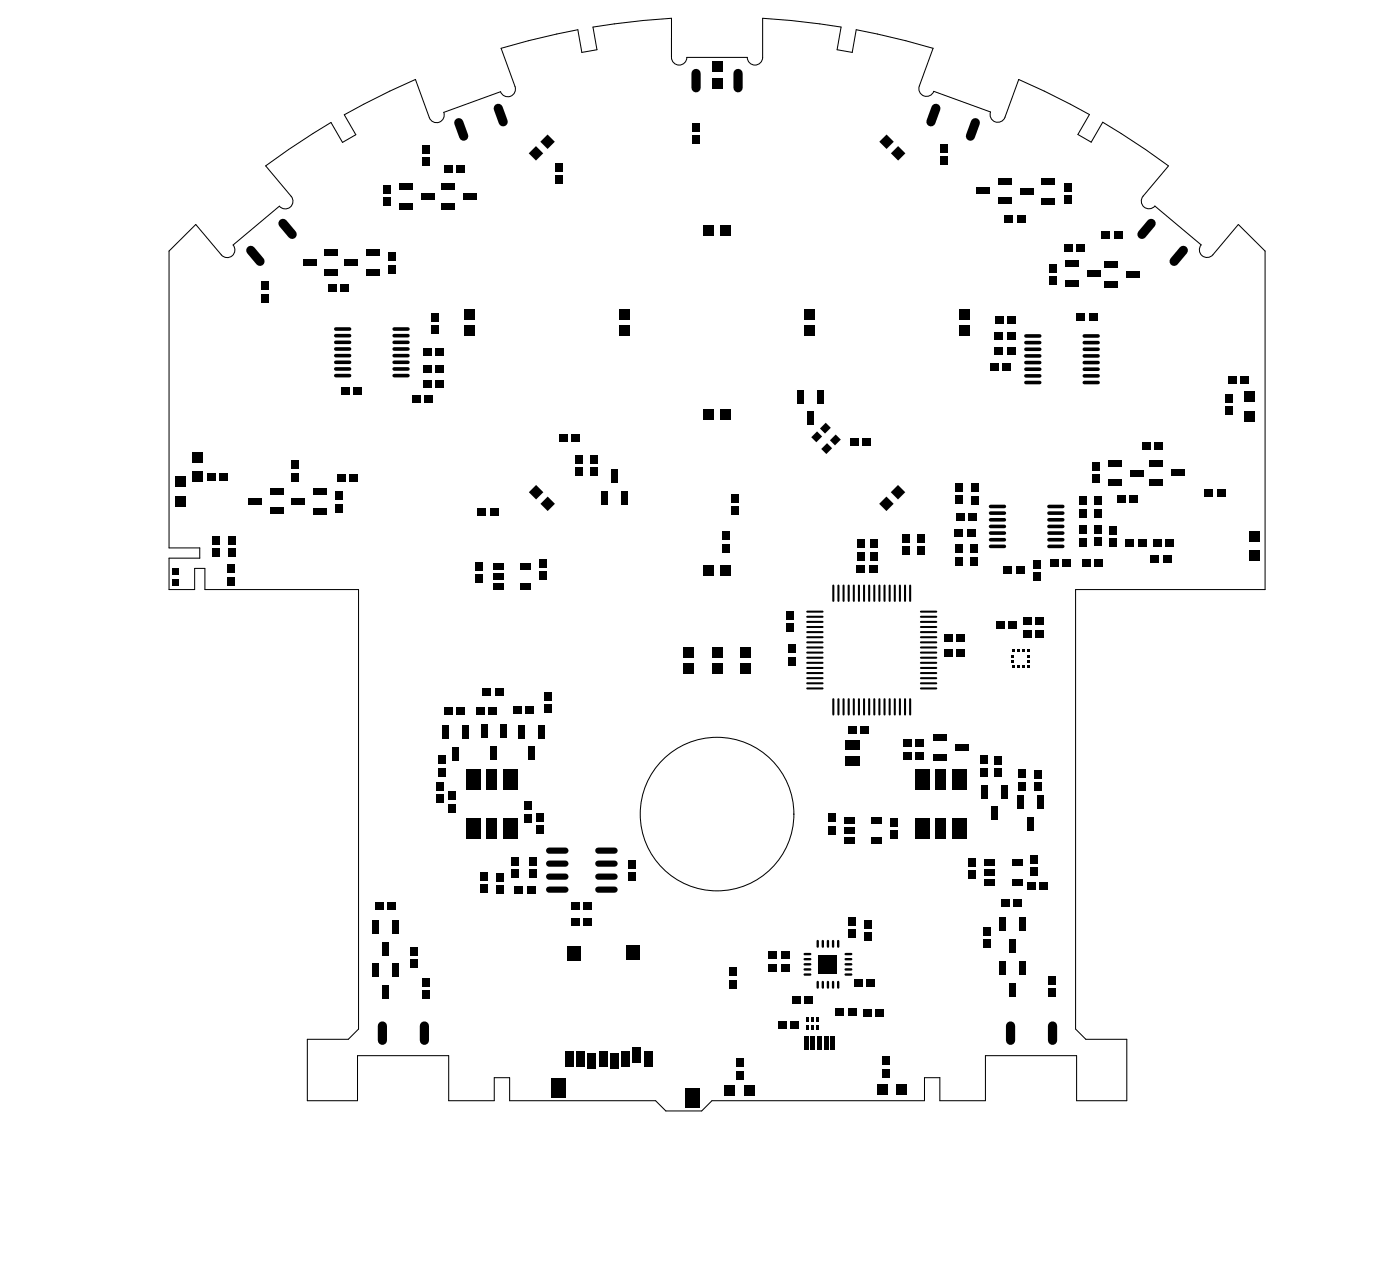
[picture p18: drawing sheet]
<svg xmlns="http://www.w3.org/2000/svg" width="228mm" height="207mm" viewBox="0 0 228 207" stroke-linecap="round" stroke-linejoin="round" font-family="sans-serif">
<g fill="#000">
<path d="M115.7 12.7h1.7v1.6h-1.7z" fill-rule="evenodd"/>
<path d="M115.7 10h1.7v1.7h-1.7z" fill-rule="evenodd"/>
<path d="M62.3 30.1h1.2v1.3h-1.2z" fill-rule="evenodd"/>
<path d="M62.3 32.1h1.2v1.3h-1.2z" fill-rule="evenodd"/>
<path d="M65 33h2.1v1h-2.1z" fill-rule="evenodd"/>
<path d="M65 29.8h2.1v1h-2.1z" fill-rule="evenodd"/>
<path d="M68.5 31.4h2.1v1h-2.1z" fill-rule="evenodd"/>
<path d="M68.6 23.6h1.2v1.3h-1.2z" fill-rule="evenodd"/>
<path d="M68.6 25.6h1.2v1.3h-1.2z" fill-rule="evenodd"/>
<path d="M71.8 33h2.2v1h-2.2z" fill-rule="evenodd"/>
<path d="M71.8 29.8h2.2v1h-2.2z" fill-rule="evenodd"/>
<path d="M72.2 26.8h1.3v1.2h-1.3z" fill-rule="evenodd"/>
<path d="M74.2 26.8h1.3v1.2h-1.3z" fill-rule="evenodd"/>
<path d="M75.3 31.4h2.2v1h-2.2z" fill-rule="evenodd"/>
<path d="M85.9 24.9l1.2-1.2 1.2 1.2-1.2 1.2z" fill-rule="evenodd"/>
<path d="M87.8 23l1.2-1.1 1.2 1.1-1.2 1.2z" fill-rule="evenodd"/>
<path d="M90.2 26.5h1.2v1.3h-1.2z" fill-rule="evenodd"/>
<path d="M90.2 28.5h1.2v1.3h-1.2z" fill-rule="evenodd"/>
<path d="M112.5 20.1h1.1v1.3h-1.1z" fill-rule="evenodd"/>
<path d="M112.5 22.1h1.1v1.3h-1.1z" fill-rule="evenodd"/>
<path d="M114.4 36.6h1.6v1.7h-1.6z" fill-rule="evenodd"/>
<path d="M117 36.6h1.7v1.7h-1.7z" fill-rule="evenodd"/>
<path d="M142.9 23l1.2-1.2 1.2 1.2-1.2 1.2z" fill-rule="evenodd"/>
<path d="M144.8 24.9l1.2-1.2 1.2 1.2-1.2 1.2z" fill-rule="evenodd"/>
<path d="M152.9 23.5h1.1v1.3h-1.1z" fill-rule="evenodd"/>
<path d="M152.9 25.5h1.1v1.3h-1.1z" fill-rule="evenodd"/>
<path d="M158.7 30.5h2.2v1h-2.2z" fill-rule="evenodd"/>
<path d="M163.3 35h1.4v1.2h-1.4z" fill-rule="evenodd"/>
<path d="M162.2 28.9h2.2v1h-2.2z" fill-rule="evenodd"/>
<path d="M162.2 32.1h2.2v1h-2.2z" fill-rule="evenodd"/>
<path d="M165.3 35h1.4v1.2h-1.4z" fill-rule="evenodd"/>
<path d="M165.8 30.6h2.2v1h-2.2z" fill-rule="evenodd"/>
<path d="M169.3 29h2.2v1h-2.2z" fill-rule="evenodd"/>
<path d="M169.3 32.2h2.2v1h-2.2z" fill-rule="evenodd"/>
<path d="M173 29.8h1.2v1.3h-1.2z" fill-rule="evenodd"/>
<path d="M173 31.8h1.2v1.3h-1.2z" fill-rule="evenodd"/>
<path d="M179.1 37.6h1.3v1.2h-1.3z" fill-rule="evenodd"/>
<path d="M181.1 37.6h1.3v1.2h-1.3z" fill-rule="evenodd"/>
<path d="M42.5 47.8h1.2v1.3h-1.2z" fill-rule="evenodd"/>
<path d="M42.5 45.8h1.2v1.3h-1.2z" fill-rule="evenodd"/>
<path d="M49.2 42.2h2.2v1h-2.2z" fill-rule="evenodd"/>
<path d="M53.3 46.3h1.4v1.1h-1.4z" fill-rule="evenodd"/>
<path d="M52.7 43.7h2.2v1h-2.2z" fill-rule="evenodd"/>
<path d="M52.7 40.6h2.2v1h-2.2z" fill-rule="evenodd"/>
<path d="M55.3 46.3h1.4v1.1h-1.4z" fill-rule="evenodd"/>
<path d="M56 42.1h2.2v1h-2.2z" fill-rule="evenodd"/>
<path d="M59.5 43.7h2.2v1h-2.2z" fill-rule="evenodd"/>
<path d="M59.5 40.5h2.2v1h-2.2z" fill-rule="evenodd"/>
<path d="M63.1 41.1h1.2v1.3h-1.2z" fill-rule="evenodd"/>
<path d="M63.1 43.1h1.2v1.3h-1.2z" fill-rule="evenodd"/>
<path d="M68.8 56.7h1.3v1.1h-1.3z" fill-rule="evenodd"/>
<path d="M70.1 50.8h1.2v1.4h-1.2z" fill-rule="evenodd"/>
<path d="M70.1 52.8h1.2v1.4h-1.2z" fill-rule="evenodd"/>
<path d="M70.8 56.7h1.3v1.1h-1.3z" fill-rule="evenodd"/>
<path d="M75.4 50.3h1.7v1.6h-1.7z" fill-rule="evenodd"/>
<path d="M75.4 52.9h1.7v1.7h-1.7z" fill-rule="evenodd"/>
<path d="M100.7 50.3h1.7v1.6h-1.7z" fill-rule="evenodd"/>
<path d="M100.7 52.9h1.7v1.7h-1.7z" fill-rule="evenodd"/>
<path d="M130.7 50.3h1.7v1.6h-1.7z" fill-rule="evenodd"/>
<path d="M130.7 52.9h1.7v1.7h-1.7z" fill-rule="evenodd"/>
<path d="M156 50.3h1.7v1.6h-1.7z" fill-rule="evenodd"/>
<path d="M156 52.9h1.7v1.7h-1.7z" fill-rule="evenodd"/>
<path d="M161 59h1.3v1.2h-1.3z" fill-rule="evenodd"/>
<path d="M161.7 54h1.3v1.2h-1.3z" fill-rule="evenodd"/>
<path d="M161.7 56.5h1.3v1.2h-1.3z" fill-rule="evenodd"/>
<path d="M161.7 51.5h1.3v1.1h-1.3z" fill-rule="evenodd"/>
<path d="M163 59h1.3v1.2h-1.3z" fill-rule="evenodd"/>
<path d="M163.7 54h1.3v1.2h-1.3z" fill-rule="evenodd"/>
<path d="M163.7 56.5h1.3v1.2h-1.3z" fill-rule="evenodd"/>
<path d="M163.7 51.5h1.3v1.1h-1.3z" fill-rule="evenodd"/>
<path d="M170.6 44.9h1.1v1.4h-1.1z" fill-rule="evenodd"/>
<path d="M170.6 42.9h1.1v1.4h-1.1z" fill-rule="evenodd"/>
<path d="M173 39.7h1.3v1.2h-1.3z" fill-rule="evenodd"/>
<path d="M173.1 45.5h2.2v1h-2.2z" fill-rule="evenodd"/>
<path d="M173.1 42.4h2.2v1h-2.2z" fill-rule="evenodd"/>
<path d="M175 39.7h1.3v1.2h-1.3z" fill-rule="evenodd"/>
<path d="M175 50.9h1.4v1.2h-1.4z" fill-rule="evenodd"/>
<path d="M176.6 43.9h2.2v1h-2.2z" fill-rule="evenodd"/>
<path d="M177 50.9h1.4v1.2h-1.4z" fill-rule="evenodd"/>
<path d="M179.6 45.7h2.1v1h-2.1z" fill-rule="evenodd"/>
<path d="M179.6 42.5h2.1v1h-2.1z" fill-rule="evenodd"/>
<path d="M183.1 44.1h2.1v1h-2.1z" fill-rule="evenodd"/>
<path d="M28.6 77.4h1.6v1.7h-1.6z" fill-rule="evenodd"/>
<path d="M31.3 73.5h1.7v1.6h-1.7z" fill-rule="evenodd"/>
<path d="M31.3 76.6h1.7v1.7h-1.7z" fill-rule="evenodd"/>
<path d="M33.7 76.9h1.3v1.1h-1.3z" fill-rule="evenodd"/>
<path d="M35.7 76.9h1.3v1.1h-1.3z" fill-rule="evenodd"/>
<path d="M43.9 79.3h2.1v1h-2.1z" fill-rule="evenodd"/>
<path d="M47.4 74.8h1.1v1.4h-1.1z" fill-rule="evenodd"/>
<path d="M47.4 76.8h1.1v1.4h-1.1z" fill-rule="evenodd"/>
<path d="M50.9 79.4h2.2v1h-2.2z" fill-rule="evenodd"/>
<path d="M54.5 79.9h1.2v1.3h-1.2z" fill-rule="evenodd"/>
<path d="M54.8 77.1h1.3v1.2h-1.3z" fill-rule="evenodd"/>
<path d="M55.4 63h1.4v1.1h-1.4z" fill-rule="evenodd"/>
<path d="M56.8 77.1h1.3v1.2h-1.3z" fill-rule="evenodd"/>
<path d="M57.4 63h1.4v1.1h-1.4z" fill-rule="evenodd"/>
<path d="M67 64.3h1.3v1.2h-1.3z" fill-rule="evenodd"/>
<path d="M68.8 61.8h1.3v1.2h-1.3z" fill-rule="evenodd"/>
<path d="M68.8 59.3h1.3v1.2h-1.3z" fill-rule="evenodd"/>
<path d="M69 64.3h1.3v1.2h-1.3z" fill-rule="evenodd"/>
<path d="M70.8 61.8h1.3v1.2h-1.3z" fill-rule="evenodd"/>
<path d="M70.8 59.3h1.3v1.2h-1.3z" fill-rule="evenodd"/>
<path d="M86 80l1.1-1.2 1.2 1.2-1.2 1.1z" fill-rule="evenodd"/>
<path d="M90.9 70.6h1.3v1.2h-1.3z" fill-rule="evenodd"/>
<path d="M93.5 73.9h1.2v1.3h-1.2z" fill-rule="evenodd"/>
<path d="M93.5 75.9h1.2v1.3h-1.2z" fill-rule="evenodd"/>
<path d="M92.9 70.6h1.3v1.2h-1.3z" fill-rule="evenodd"/>
<path d="M95.9 74h1.2v1.3h-1.2z" fill-rule="evenodd"/>
<path d="M95.9 76h1.2v1.3h-1.2z" fill-rule="evenodd"/>
<path d="M99.4 76.3h1v2.1h-1z" fill-rule="evenodd"/>
<path d="M114.4 66.6h1.6v1.6h-1.6z" fill-rule="evenodd"/>
<path d="M117 66.6h1.7v1.6h-1.7z" fill-rule="evenodd"/>
<path d="M129.6 63.4h1v2.2h-1z" fill-rule="evenodd"/>
<path d="M131.2 66.9h1v2.1h-1z" fill-rule="evenodd"/>
<path d="M132.8 63.4h1v2.2h-1z" fill-rule="evenodd"/>
<path d="M131.9 71l.9-.9 .8 .8-.9 .9z" fill-rule="evenodd"/>
<path d="M133.3 69.6l.9-.9 .8 .8-.9 .9z" fill-rule="evenodd"/>
<path d="M133.5 72.9l.9-.9 .8 .8-.9 1z" fill-rule="evenodd"/>
<path d="M134.9 71.5l.9-.9 .9 .8-1 .9z" fill-rule="evenodd"/>
<path d="M138.2 71.2h1.4v1.1h-1.4z" fill-rule="evenodd"/>
<path d="M140.2 71.2h1.4v1.1h-1.4z" fill-rule="evenodd"/>
<path d="M144.8 80l1.2-1.2 1.1 1.2-1.1 1.1z" fill-rule="evenodd"/>
<path d="M155.3 78.5h1.2v1.4h-1.2z" fill-rule="evenodd"/>
<path d="M157.9 78.6h1.2v1.3h-1.2z" fill-rule="evenodd"/>
<path d="M177.6 77h1.1v1.4h-1.1z" fill-rule="evenodd"/>
<path d="M177.6 75h1.1v1.4h-1.1z" fill-rule="evenodd"/>
<path d="M180.1 77.9h2.2v1h-2.2z" fill-rule="evenodd"/>
<path d="M180.1 74.8h2.2v1h-2.2z" fill-rule="evenodd"/>
<path d="M183.6 76.4h2.2v1h-2.2z" fill-rule="evenodd"/>
<path d="M185.6 71.8h1.4v1.2h-1.4z" fill-rule="evenodd"/>
<path d="M186.8 77.9h2.2v1h-2.2z" fill-rule="evenodd"/>
<path d="M186.8 74.7h2.2v1h-2.2z" fill-rule="evenodd"/>
<path d="M187.6 71.8h1.4v1.2h-1.4z" fill-rule="evenodd"/>
<path d="M190.3 76.3h2.2v1h-2.2z" fill-rule="evenodd"/>
<path d="M199.2 64.1h1.2v1.3h-1.2z" fill-rule="evenodd"/>
<path d="M199.2 66.1h1.2v1.3h-1.2z" fill-rule="evenodd"/>
<path d="M199.6 61.2h1.4v1.1h-1.4z" fill-rule="evenodd"/>
<path d="M201.6 61.2h1.3v1.1h-1.3z" fill-rule="evenodd"/>
<path d="M202.3 63.6h1.6v1.7h-1.6z" fill-rule="evenodd"/>
<path d="M202.3 66.8h1.6v1.7h-1.6z" fill-rule="evenodd"/>
<path d="M28.6 80.6h1.6v1.6h-1.6z" fill-rule="evenodd"/>
<path d="M28.1 94.1h1v1h-1z" fill-rule="evenodd"/>
<path d="M28.1 92.4h1v1h-1z" fill-rule="evenodd"/>
<path d="M34.5 87.1h1.2v1.4h-1.2z" fill-rule="evenodd"/>
<path d="M34.5 89.1h1.2v1.4h-1.2z" fill-rule="evenodd"/>
<path d="M36.9 91.7h1.1v1.4h-1.1z" fill-rule="evenodd"/>
<path d="M36.9 93.7h1.1v1.4h-1.1z" fill-rule="evenodd"/>
<path d="M37 87.1h1.2v1.3h-1.2z" fill-rule="evenodd"/>
<path d="M37 89.1h1.2v1.3h-1.2z" fill-rule="evenodd"/>
<path d="M40.4 80.9h2.1v1h-2.1z" fill-rule="evenodd"/>
<path d="M43.9 82.5h2.1v1h-2.1z" fill-rule="evenodd"/>
<path d="M47.4 81h2.2v1h-2.2z" fill-rule="evenodd"/>
<path d="M50.9 82.6h2.2v1h-2.2z" fill-rule="evenodd"/>
<path d="M54.5 81.9h1.2v1.3h-1.2z" fill-rule="evenodd"/>
<path d="M77.2 91.3h1.2v1.3h-1.2z" fill-rule="evenodd"/>
<path d="M77.2 93.3h1.2v1.3h-1.2z" fill-rule="evenodd"/>
<path d="M77.6 82.6h1.4v1.1h-1.4z" fill-rule="evenodd"/>
<path d="M79.6 82.6h1.4v1.1h-1.4z" fill-rule="evenodd"/>
<path d="M80.1 94.7h1.7v1h-1.7z" fill-rule="evenodd"/>
<path d="M80.1 91.6h1.7v1h-1.7z" fill-rule="evenodd"/>
<path d="M80.1 93.2h1.7v1h-1.7z" fill-rule="evenodd"/>
<path d="M84.6 94.7h1.7v1h-1.7z" fill-rule="evenodd"/>
<path d="M84.6 91.6h1.7v1h-1.7z" fill-rule="evenodd"/>
<path d="M87.7 90.8h1.1v1.3h-1.1z" fill-rule="evenodd"/>
<path d="M87.7 92.8h1.1v1.3h-1.1z" fill-rule="evenodd"/>
<path d="M87.8 81.8l1.2-1.1 1.2 1.1-1.2 1.2z" fill-rule="evenodd"/>
<path d="M97.8 79.8h1v2.1h-1z" fill-rule="evenodd"/>
<path d="M101 79.8h1v2.1h-1z" fill-rule="evenodd"/>
<path d="M114.4 91.8h1.6v1.7h-1.6z" fill-rule="evenodd"/>
<path d="M117.4 88.4h1.1v1.3h-1.1z" fill-rule="evenodd"/>
<path d="M117.4 86.4h1.1v1.3h-1.1z" fill-rule="evenodd"/>
<path d="M117 91.8h1.7v1.7h-1.7z" fill-rule="evenodd"/>
<path d="M118.9 80.3h1.1v1.3h-1.1z" fill-rule="evenodd"/>
<path d="M118.9 82.3h1.1v1.3h-1.1z" fill-rule="evenodd"/>
<path d="M127.8 99.3h1.1v1.3h-1.1z" fill-rule="evenodd"/>
<path d="M139.3 91.9h1.3v1.2h-1.3z" fill-rule="evenodd"/>
<path d="M139.3 87.7h1.2v1.3h-1.2z" fill-rule="evenodd"/>
<path d="M139.3 89.7h1.2v1.3h-1.2z" fill-rule="evenodd"/>
<path d="M141.3 91.9h1.3v1.2h-1.3z" fill-rule="evenodd"/>
<path d="M141.5 87.7h1.1v1.3h-1.1z" fill-rule="evenodd"/>
<path d="M141.5 89.7h1.1v1.3h-1.1z" fill-rule="evenodd"/>
<path d="M142.9 81.8l1.2-1.1 1.1 1.1-1.1 1.2z" fill-rule="evenodd"/>
<path d="M146.6 88.8h1.2v1.3h-1.2z" fill-rule="evenodd"/>
<path d="M146.6 86.8h1.2v1.3h-1.2z" fill-rule="evenodd"/>
<path d="M149.1 88.8h1.2v1.3h-1.2z" fill-rule="evenodd"/>
<path d="M149.1 86.8h1.2v1.3h-1.2z" fill-rule="evenodd"/>
<path d="M155.2 85.9h1.3v1.2h-1.3z" fill-rule="evenodd"/>
<path d="M155.3 80.5h1.2v1.4h-1.2z" fill-rule="evenodd"/>
<path d="M155.4 83.4h1.4v1.2h-1.4z" fill-rule="evenodd"/>
<path d="M155.3 90.5h1.1v1.3h-1.1z" fill-rule="evenodd"/>
<path d="M155.3 88.5h1.1v1.3h-1.1z" fill-rule="evenodd"/>
<path d="M157.2 85.9h1.3v1.2h-1.3z" fill-rule="evenodd"/>
<path d="M157.4 83.4h1.3v1.2h-1.3z" fill-rule="evenodd"/>
<path d="M157.9 80.6h1.2v1.3h-1.2z" fill-rule="evenodd"/>
<path d="M157.7 90.5h1.2v1.3h-1.2z" fill-rule="evenodd"/>
<path d="M157.7 88.5h1.2v1.3h-1.2z" fill-rule="evenodd"/>
<path d="M163.2 92.1h1.3v1.1h-1.3z" fill-rule="evenodd"/>
<path d="M165.2 92.1h1.3v1.1h-1.3z" fill-rule="evenodd"/>
<path d="M167.9 91h1.2v1.3h-1.2z" fill-rule="evenodd"/>
<path d="M167.9 93h1.2v1.3h-1.2z" fill-rule="evenodd"/>
<path d="M170.7 90.8h1.3v1.2h-1.3z" fill-rule="evenodd"/>
<path d="M172.6 90.8h1.4v1.2h-1.4z" fill-rule="evenodd"/>
<path d="M175.4 87.4h1.2v1.3h-1.2z" fill-rule="evenodd"/>
<path d="M175.4 85.4h1.2v1.3h-1.2z" fill-rule="evenodd"/>
<path d="M175.4 80.7h1.2v1.3h-1.2z" fill-rule="evenodd"/>
<path d="M175.4 82.7h1.2v1.3h-1.2z" fill-rule="evenodd"/>
<path d="M175.9 90.8h1.3v1.2h-1.3z" fill-rule="evenodd"/>
<path d="M177.9 87.3h1.2v1.4h-1.2z" fill-rule="evenodd"/>
<path d="M177.9 85.3h1.2v1.4h-1.2z" fill-rule="evenodd"/>
<path d="M177.9 80.7h1.2v1.3h-1.2z" fill-rule="evenodd"/>
<path d="M177.9 82.7h1.2v1.3h-1.2z" fill-rule="evenodd"/>
<path d="M177.9 90.8h1.3v1.2h-1.3z" fill-rule="evenodd"/>
<path d="M180.4 87.5h1.2v1.3h-1.2z" fill-rule="evenodd"/>
<path d="M180.4 85.5h1.2v1.3h-1.2z" fill-rule="evenodd"/>
<path d="M181.6 80.4h1.3v1.2h-1.3z" fill-rule="evenodd"/>
<path d="M183 87.6h1.3v1.2h-1.3z" fill-rule="evenodd"/>
<path d="M183.6 80.4h1.3v1.2h-1.3z" fill-rule="evenodd"/>
<path d="M185 87.6h1.3v1.2h-1.3z" fill-rule="evenodd"/>
<path d="M187.1 90.2h1.3v1.1h-1.3z" fill-rule="evenodd"/>
<path d="M187.5 87.6h1.3v1.2h-1.3z" fill-rule="evenodd"/>
<path d="M189 90.2h1.4v1.1h-1.4z" fill-rule="evenodd"/>
<path d="M189.5 87.6h1.3v1.2h-1.3z" fill-rule="evenodd"/>
<path d="M195.8 79.5h1.3v1.2h-1.3z" fill-rule="evenodd"/>
<path d="M197.8 79.5h1.3v1.2h-1.3z" fill-rule="evenodd"/>
<path d="M203.1 89.4h1.7v1.7h-1.7z" fill-rule="evenodd"/>
<path d="M203.1 86.3h1.7v1.6h-1.7z" fill-rule="evenodd"/>
<path d="M71.9 117.9h1v2.2h-1z" fill-rule="evenodd"/>
<path d="M72.3 114.9h1.3v1.2h-1.3z" fill-rule="evenodd"/>
<path d="M75.1 117.9h1v2.2h-1z" fill-rule="evenodd"/>
<path d="M74.3 114.9h1.3v1.2h-1.3z" fill-rule="evenodd"/>
<path d="M77.4 114.9h1.4v1.2h-1.4z" fill-rule="evenodd"/>
<path d="M78.2 117.7h1v2.2h-1z" fill-rule="evenodd"/>
<path d="M78.5 111.9h1.3v1.1h-1.3z" fill-rule="evenodd"/>
<path d="M79.4 114.9h1.3v1.2h-1.3z" fill-rule="evenodd"/>
<path d="M80.5 111.9h1.3v1.1h-1.3z" fill-rule="evenodd"/>
<path d="M81.3 117.7h1v2.2h-1z" fill-rule="evenodd"/>
<path d="M83.5 114.8h1.3v1.1h-1.3z" fill-rule="evenodd"/>
<path d="M84.3 117.8h1v2.2h-1z" fill-rule="evenodd"/>
<path d="M85.5 114.8h1.3v1.1h-1.3z" fill-rule="evenodd"/>
<path d="M87.5 117.8h1v2.2h-1z" fill-rule="evenodd"/>
<path d="M88.4 114.4h1.2v1.3h-1.2z" fill-rule="evenodd"/>
<path d="M88.4 112.4h1.2v1.3h-1.2z" fill-rule="evenodd"/>
<path d="M111 107.8h1.7v1.7h-1.7z" fill-rule="evenodd"/>
<path d="M111 105.1h1.7v1.7h-1.7z" fill-rule="evenodd"/>
<path d="M115.7 107.8h1.7v1.7h-1.7z" fill-rule="evenodd"/>
<path d="M115.7 105.1h1.7v1.7h-1.7z" fill-rule="evenodd"/>
<path d="M120.4 107.8h1.6v1.7h-1.6z" fill-rule="evenodd"/>
<path d="M120.4 105.1h1.6v1.7h-1.6z" fill-rule="evenodd"/>
<path d="M127.8 101.3h1.1v1.3h-1.1z" fill-rule="evenodd"/>
<path d="M128.1 104.7h1.2v1.3h-1.2z" fill-rule="evenodd"/>
<path d="M128.1 106.7h1.2v1.3h-1.2z" fill-rule="evenodd"/>
<path d="M137.8 118h1.3v1.1h-1.3z" fill-rule="evenodd"/>
<path d="M139.8 118h1.3v1.1h-1.3z" fill-rule="evenodd"/>
<path d="M153.5 103h1.3v1.2h-1.3z" fill-rule="evenodd"/>
<path d="M153.5 105.4h1.3v1.2h-1.3z" fill-rule="evenodd"/>
<path d="M155.5 103h1.3v1.2h-1.3z" fill-rule="evenodd"/>
<path d="M155.5 105.4h1.3v1.2h-1.3z" fill-rule="evenodd"/>
<path d="M162 101h1.3v1.2h-1.3z" fill-rule="evenodd"/>
<path d="M164.4 106.4h.5v.4h-.5z" fill-rule="evenodd"/>
<path d="M164.4 107.2h.5v.4h-.5z" fill-rule="evenodd"/>
<path d="M164.4 108h.5v.5h-.5z" fill-rule="evenodd"/>
<path d="M164.4 105.5h.5v.5h-.5z" fill-rule="evenodd"/>
<path d="M163.9 101h1.4v1.2h-1.4z" fill-rule="evenodd"/>
<path d="M165.3 108h.4v.5h-.4z" fill-rule="evenodd"/>
<path d="M165.3 105.5h.4v.5h-.4z" fill-rule="evenodd"/>
<path d="M166.3 102.4h1.4v1.2h-1.4z" fill-rule="evenodd"/>
<path d="M166.4 100.2h1.3v1.2h-1.3z" fill-rule="evenodd"/>
<path d="M166.1 108h.4v.5h-.4z" fill-rule="evenodd"/>
<path d="M166.1 105.5h.4v.5h-.4z" fill-rule="evenodd"/>
<path d="M166.9 106.4h.5v.4h-.5z" fill-rule="evenodd"/>
<path d="M166.9 107.2h.5v.4h-.5z" fill-rule="evenodd"/>
<path d="M166.9 108h.5v.5h-.5z" fill-rule="evenodd"/>
<path d="M166.9 105.5h.5v.5h-.5z" fill-rule="evenodd"/>
<path d="M168.3 102.4h1.4v1.2h-1.4z" fill-rule="evenodd"/>
<path d="M168.4 100.2h1.3v1.2h-1.3z" fill-rule="evenodd"/>
<path d="M70.9 129h1.2v1.4h-1.2z" fill-rule="evenodd"/>
<path d="M70.9 127h1.2v1.4h-1.2z" fill-rule="evenodd"/>
<path d="M71.2 124.8h1.1v1.3h-1.1z" fill-rule="evenodd"/>
<path d="M71.2 122.8h1.1v1.3h-1.1z" fill-rule="evenodd"/>
<path d="M73.5 121.4h1v2.2h-1z" fill-rule="evenodd"/>
<path d="M72.8 128.6h1.2v1.4h-1.2z" fill-rule="evenodd"/>
<path d="M72.8 130.6h1.2v1.3h-1.2z" fill-rule="evenodd"/>
<path d="M75.8 124.9h2.3v3.3h-2.3z" fill-rule="evenodd"/>
<path d="M75.8 132.9h2.3v3.3h-2.3z" fill-rule="evenodd"/>
<path d="M79.1 124.9h1.6v3.3h-1.6z" fill-rule="evenodd"/>
<path d="M79.1 132.9h1.6v3.3h-1.6z" fill-rule="evenodd"/>
<path d="M79.8 121.2h.9v2.1h-.9z" fill-rule="evenodd"/>
<path d="M81.7 124.9h2.4v3.3h-2.4z" fill-rule="evenodd"/>
<path d="M81.7 132.9h2.4v3.3h-2.4z" fill-rule="evenodd"/>
<path d="M83.2 139.2h1.1v1.4h-1.1z" fill-rule="evenodd"/>
<path d="M85.9 121.3h1v2.2h-1z" fill-rule="evenodd"/>
<path d="M85.2 132.2h1.2v1.4h-1.2z" fill-rule="evenodd"/>
<path d="M85.2 130.2h1.2v1.4h-1.2z" fill-rule="evenodd"/>
<path d="M87.1 132.1h1.2v1.3h-1.2z" fill-rule="evenodd"/>
<path d="M87.1 134.1h1.2v1.3h-1.2z" fill-rule="evenodd"/>
<path d="M134.6 132.2h1.1v1.3h-1.1z" fill-rule="evenodd"/>
<path d="M134.6 134.2h1.1v1.3h-1.1z" fill-rule="evenodd"/>
<path d="M137.1 136h1.8v1h-1.8z" fill-rule="evenodd"/>
<path d="M137.1 134.4h1.8v1h-1.8z" fill-rule="evenodd"/>
<path d="M137.1 132.8h1.8v1h-1.8z" fill-rule="evenodd"/>
<path d="M137.4 122.8h2.3v1.5h-2.3z" fill-rule="evenodd"/>
<path d="M137.4 120.2h2.3v1.5h-2.3z" fill-rule="evenodd"/>
<path d="M141.6 136h1.8v1h-1.8z" fill-rule="evenodd"/>
<path d="M141.6 132.8h1.8v1h-1.8z" fill-rule="evenodd"/>
<path d="M144.8 134.9h1.1v1.3h-1.1z" fill-rule="evenodd"/>
<path d="M144.8 132.9h1.1v1.3h-1.1z" fill-rule="evenodd"/>
<path d="M146.8 122.2h1.4v1.2h-1.4z" fill-rule="evenodd"/>
<path d="M146.8 120.1h1.4v1.1h-1.4z" fill-rule="evenodd"/>
<path d="M148.8 124.9h2.3v3.3h-2.3z" fill-rule="evenodd"/>
<path d="M148.8 132.9h2.3v3.3h-2.3z" fill-rule="evenodd"/>
<path d="M148.8 122.2h1.4v1.2h-1.4z" fill-rule="evenodd"/>
<path d="M148.8 120.1h1.4v1.1h-1.4z" fill-rule="evenodd"/>
<path d="M151.8 122.5h2.1v1h-2.1z" fill-rule="evenodd"/>
<path d="M151.8 119.4h2.1v.9h-2.1z" fill-rule="evenodd"/>
<path d="M152.1 124.9h1.6v3.3h-1.6z" fill-rule="evenodd"/>
<path d="M152.1 132.9h1.6v3.3h-1.6z" fill-rule="evenodd"/>
<path d="M154.7 124.9h2.4v3.3h-2.4z" fill-rule="evenodd"/>
<path d="M154.7 132.9h2.4v3.3h-2.4z" fill-rule="evenodd"/>
<path d="M155.3 120.9h2.1v1h-2.1z" fill-rule="evenodd"/>
<path d="M157.4 139.4h1.2v1.3h-1.2z" fill-rule="evenodd"/>
<path d="M159.3 124.8h1.2v1.3h-1.2z" fill-rule="evenodd"/>
<path d="M159.3 122.8h1.2v1.3h-1.2z" fill-rule="evenodd"/>
<path d="M159.5 127.5h1v2.2h-1z" fill-rule="evenodd"/>
<path d="M161.1 131h1v2.2h-1z" fill-rule="evenodd"/>
<path d="M161.7 124.8h1.2v1.4h-1.2z" fill-rule="evenodd"/>
<path d="M161.7 122.8h1.2v1.4h-1.2z" fill-rule="evenodd"/>
<path d="M162.7 127.5h1v2.2h-1z" fill-rule="evenodd"/>
<path d="M165.4 129.2h1v2.2h-1z" fill-rule="evenodd"/>
<path d="M165.5 125h1.2v1.4h-1.2z" fill-rule="evenodd"/>
<path d="M165.5 127h1.2v1.4h-1.2z" fill-rule="evenodd"/>
<path d="M167 132.7h1v2.2h-1z" fill-rule="evenodd"/>
<path d="M167.5 138.9h1.2v1.4h-1.2z" fill-rule="evenodd"/>
<path d="M168.1 125.1h1.2v1.3h-1.2z" fill-rule="evenodd"/>
<path d="M168.1 127.1h1.2v1.3h-1.2z" fill-rule="evenodd"/>
<path d="M168.6 129.2h1v2.2h-1z" fill-rule="evenodd"/>
<path d="M60.6 156.6h1v2.1h-1z" fill-rule="evenodd"/>
<path d="M60.6 149.6h1v2.1h-1z" fill-rule="evenodd"/>
<path d="M61 146.6h1.4v1.1h-1.4z" fill-rule="evenodd"/>
<path d="M62.2 153.1h1v2.1h-1z" fill-rule="evenodd"/>
<path d="M63 146.6h1.4v1.1h-1.4z" fill-rule="evenodd"/>
<path d="M63.8 156.6h1v2.1h-1z" fill-rule="evenodd"/>
<path d="M63.8 149.6h1v2.1h-1z" fill-rule="evenodd"/>
<path d="M66.6 155.9h1.2v1.3h-1.2z" fill-rule="evenodd"/>
<path d="M66.6 153.9h1.2v1.3h-1.2z" fill-rule="evenodd"/>
<path d="M78 141.7h1.2v1.3h-1.2z" fill-rule="evenodd"/>
<path d="M78 143.7h1.2v1.3h-1.2z" fill-rule="evenodd"/>
<path d="M80.7 141.9h1.1v1.3h-1.1z" fill-rule="evenodd"/>
<path d="M80.7 143.9h1.1v1.3h-1.1z" fill-rule="evenodd"/>
<path d="M83.2 141.2h1.1v1.3h-1.1z" fill-rule="evenodd"/>
<path d="M83.7 144h1.3v1.2h-1.3z" fill-rule="evenodd"/>
<path d="M85.7 144h1.3v1.2h-1.3z" fill-rule="evenodd"/>
<path d="M86 141.3h1.2v1.3h-1.2z" fill-rule="evenodd"/>
<path d="M86 139.3h1.2v1.3h-1.2z" fill-rule="evenodd"/>
<path d="M92.9 149.1h1.3v1.2h-1.3z" fill-rule="evenodd"/>
<path d="M92.9 146.6h1.3v1.2h-1.3z" fill-rule="evenodd"/>
<path d="M92.3 153.7h2.1v2.3h-2.1z" fill-rule="evenodd"/>
<path d="M94.9 149.1h1.3v1.2h-1.3z" fill-rule="evenodd"/>
<path d="M94.9 146.6h1.3v1.2h-1.3z" fill-rule="evenodd"/>
<path d="M102.1 141.8h1.2v1.3h-1.2z" fill-rule="evenodd"/>
<path d="M102.1 139.8h1.2v1.3h-1.2z" fill-rule="evenodd"/>
<path d="M101.8 153.6h2.1v2.3h-2.1z" fill-rule="evenodd"/>
<path d="M118.6 157.2h1.1v1.3h-1.1z" fill-rule="evenodd"/>
<path d="M125 156.7h1.3v1.1h-1.3z" fill-rule="evenodd"/>
<path d="M125 154.5h1.3v1.2h-1.3z" fill-rule="evenodd"/>
<path d="M126.9 156.7h1.4v1.1h-1.4z" fill-rule="evenodd"/>
<path d="M126.9 154.5h1.4v1.2h-1.4z" fill-rule="evenodd"/>
<path d="M133.1 155.1h3v3h-3z" fill-rule="evenodd"/>
<path d="M137.9 149h1.2v1.4h-1.2z" fill-rule="evenodd"/>
<path d="M137.9 151h1.2v1.4h-1.2z" fill-rule="evenodd"/>
<path d="M140.4 151.5h1.2v1.3h-1.2z" fill-rule="evenodd"/>
<path d="M140.4 149.5h1.2v1.3h-1.2z" fill-rule="evenodd"/>
<path d="M157.4 141.4h1.2v1.3h-1.2z" fill-rule="evenodd"/>
<path d="M159.8 152.6h1.2v1.3h-1.2z" fill-rule="evenodd"/>
<path d="M159.8 150.6h1.2v1.3h-1.2z" fill-rule="evenodd"/>
<path d="M160 142.8h1.7v1h-1.7z" fill-rule="evenodd"/>
<path d="M160 141.2h1.7v1h-1.7z" fill-rule="evenodd"/>
<path d="M160 139.6h1.7v1h-1.7z" fill-rule="evenodd"/>
<path d="M162.5 156.2h1v2.1h-1z" fill-rule="evenodd"/>
<path d="M162.5 149h1v2.2h-1z" fill-rule="evenodd"/>
<path d="M162.8 146.2h1.3v1.1h-1.3z" fill-rule="evenodd"/>
<path d="M164.1 159.7h1v2.1h-1z" fill-rule="evenodd"/>
<path d="M164.1 152.5h1v2.2h-1z" fill-rule="evenodd"/>
<path d="M164.5 142.8h1.7v1h-1.7z" fill-rule="evenodd"/>
<path d="M164.5 139.6h1.7v1h-1.7z" fill-rule="evenodd"/>
<path d="M164.8 146.2h1.3v1.1h-1.3z" fill-rule="evenodd"/>
<path d="M165.7 156.2h1v2.1h-1z" fill-rule="evenodd"/>
<path d="M165.7 149h1v2.2h-1z" fill-rule="evenodd"/>
<path d="M167.5 140.9h1.2v1.4h-1.2z" fill-rule="evenodd"/>
<path d="M166.9 143.3h1.4v1.2h-1.4z" fill-rule="evenodd"/>
<path d="M168.9 143.3h1.4v1.2h-1.4z" fill-rule="evenodd"/>
<path d="M170.3 158.6h1.2v1.3h-1.2z" fill-rule="evenodd"/>
<path d="M62.2 160h1v2.2h-1z" fill-rule="evenodd"/>
<path d="M68.6 158.9h1.2v1.3h-1.2z" fill-rule="evenodd"/>
<path d="M68.6 160.9h1.2v1.3h-1.2z" fill-rule="evenodd"/>
<path d="M89.5 175.1h2.4v3.2h-2.4z" fill-rule="evenodd"/>
<path d="M91.9 170.7h1.3v2.5h-1.3z" fill-rule="evenodd"/>
<path d="M93.7 170.7h1.3v2.5h-1.3z" fill-rule="evenodd"/>
<path d="M95.5 171.1h1.4v2.5h-1.4z" fill-rule="evenodd"/>
<path d="M97.4 170.7h1.3v2.5h-1.3z" fill-rule="evenodd"/>
<path d="M99.2 171.1h1.3v2.5h-1.3z" fill-rule="evenodd"/>
<path d="M101 170.7h1.4v2.5h-1.4z" fill-rule="evenodd"/>
<path d="M102.9 170.1h1.3v2.5h-1.3z" fill-rule="evenodd"/>
<path d="M104.7 170.7h1.3v2.5h-1.3z" fill-rule="evenodd"/>
<path d="M111.4 176.8h2.3v3.2h-2.3z" fill-rule="evenodd"/>
<path d="M117.8 176.3h1.7v1.7h-1.7z" fill-rule="evenodd"/>
<path d="M119.7 172h1.2v1.3h-1.2z" fill-rule="evenodd"/>
<path d="M119.7 174h1.2v1.3h-1.2z" fill-rule="evenodd"/>
<path d="M118.6 159.2h1.1v1.3h-1.1z" fill-rule="evenodd"/>
<path d="M121 176.3h1.6v1.7h-1.6z" fill-rule="evenodd"/>
<path d="M126.5 165.9h1.3v1.2h-1.3z" fill-rule="evenodd"/>
<path d="M128.8 161.9h1.4v1.1h-1.4z" fill-rule="evenodd"/>
<path d="M128.5 165.9h1.3v1.2h-1.3z" fill-rule="evenodd"/>
<path d="M130.7 168.3h.7v2.2h-.7z" fill-rule="evenodd"/>
<path d="M130.8 161.9h1.4v1.1h-1.4z" fill-rule="evenodd"/>
<path d="M131 165.3h.5v.7h-.5z" fill-rule="evenodd"/>
<path d="M131 166.5h.5v.8h-.5z" fill-rule="evenodd"/>
<path d="M131.7 168.3h.8v2.2h-.8z" fill-rule="evenodd"/>
<path d="M131.9 165.3h.4v.7h-.4z" fill-rule="evenodd"/>
<path d="M131.9 166.5h.4v.7h-.4z" fill-rule="evenodd"/>
<path d="M132.7 165.3h.4v.7h-.4z" fill-rule="evenodd"/>
<path d="M132.7 166.5h.4v.7h-.4z" fill-rule="evenodd"/>
<path d="M132.8 168.3h.8v2.2h-.8z" fill-rule="evenodd"/>
<path d="M133.9 168.3h.7v2.2h-.7z" fill-rule="evenodd"/>
<path d="M135 168.3h.7v2.2h-.7z" fill-rule="evenodd"/>
<path d="M135.9 163.9h1.3v1.1h-1.3z" fill-rule="evenodd"/>
<path d="M138.9 159.1h1.3v1.2h-1.3z" fill-rule="evenodd"/>
<path d="M137.9 163.9h1.3v1.1h-1.3z" fill-rule="evenodd"/>
<path d="M140.9 159.1h1.3v1.2h-1.3z" fill-rule="evenodd"/>
<path d="M140.3 163.9h1.3v1.2h-1.3z" fill-rule="evenodd"/>
<path d="M142.3 163.9h1.3v1.2h-1.3z" fill-rule="evenodd"/>
<path d="M142.6 176.1h1.7v1.7h-1.7z" fill-rule="evenodd"/>
<path d="M143.4 171.6h1.2v1.4h-1.2z" fill-rule="evenodd"/>
<path d="M143.4 173.6h1.2v1.4h-1.2z" fill-rule="evenodd"/>
<path d="M145.8 176.1h1.6v1.7h-1.6z" fill-rule="evenodd"/>
<path d="M170.3 160.5h1.2v1.4h-1.2z" fill-rule="evenodd"/>
</g>
<g fill="none" stroke="#000" stroke-width=".38">
<path d="M130.8 158.3h.9M130.8 155h.9M130.8 155.8h.9M130.8 156.6h.9M130.8 157.5h.9M132.9 152.9v.9M132.9 159.5v.9M133.7 152.9v.9M133.7 159.5v.9M134.6 152.9v.9M134.6 159.5v.9M135.4 152.9v.9"/>
<path d="M135.4 159.5v.9M136.2 152.9v.9M136.2 159.5v.9M137.4 158.3h1M137.4 155h1M137.4 155.8h1M137.4 156.6h1M137.4 157.5h1"/>
</g>
<g fill="none" stroke="#000" stroke-width=".58">
<path d="M54.6 57.8h2.2M54.6 58.9h2.2M54.6 54.5h2.2M54.6 55.6h2.2M54.6 56.7h2.2M54.6 59.9h2.2M54.6 53.4h2.2M64.1 57.8h2.2M64.1 58.9h2.2M64.1 54.5h2.2M64.1 55.6h2.2M64.1 56.7h2.2"/>
<path d="M64.1 59.9h2.2M64.1 53.4h2.2M166.7 57.8h2.3M166.7 58.9h2.3M166.7 54.6h2.3M166.7 55.7h2.3M166.7 56.7h2.3M166.7 60h2.3M176.2 57.8h2.3M176.2 58.9h2.3M176.2 54.6h2.3M176.2 55.7h2.3"/>
<path d="M176.2 56.7h2.3M176.2 60h2.3M54.6 61h2.2M64.1 61h2.2M166.7 61.1h2.3M166.7 62.1h2.3M176.2 61.1h2.3M176.2 62.1h2.3M161 88.8h2.2M161 87.7h2.2M161 85.5h2.2M161 84.4h2.2"/>
<path d="M161 82.3h2.2M161 86.6h2.2M161 83.4h2.2M170.5 88.8h2.2M170.5 87.7h2.2M170.5 85.5h2.2M170.5 84.4h2.2M170.5 82.3h2.2M170.5 86.6h2.2M170.5 83.4h2.2"/>
</g>
<g fill="none" stroke="#000" stroke-width=".33">
<path d="M131.2 99.4h2.5M135.4 95.1v2.5M136.3 95.1v2.5M137.1 95.1v2.5M137.9 95.1v2.5M138.8 95.1v2.5M139.6 95.1v2.5M140.4 95.1v2.5M141.3 95.1v2.5M142.1 95.1v2.5M142.9 95.1v2.5M143.8 95.1v2.5"/>
<path d="M144.6 95.1v2.5M145.4 95.1v2.5M146.3 95.1v2.5M147.1 95.1v2.5M147.9 95.1v2.5M149.7 99.4h2.5M131.2 111.8h2.5M131.2 111h2.5M131.2 110.2h2.5M131.2 109.3h2.5M131.2 108.5h2.5M131.2 107.7h2.5"/>
<path d="M131.2 106.8h2.5M131.2 106h2.5M131.2 105.2h2.5M131.2 104.3h2.5M131.2 102.7h2.5M131.2 101.8h2.5M131.2 101h2.5M131.2 103.5h2.5M131.2 100.2h2.5M135.4 113.6v2.5M136.3 113.6v2.5M137.1 113.6v2.5"/>
<path d="M137.9 113.6v2.5M138.8 113.6v2.5M139.6 113.6v2.5M140.4 113.6v2.5M141.3 113.6v2.5M142.1 113.6v2.5M142.9 113.6v2.5M143.8 113.6v2.5M144.6 113.6v2.5M145.4 113.6v2.5M146.3 113.6v2.5M147.1 113.6v2.5"/>
<path d="M147.9 113.6v2.5M149.7 111.8h2.5M149.7 111h2.5M149.7 110.2h2.5M149.7 109.3h2.5M149.7 108.5h2.5M149.7 107.7h2.5M149.7 106.8h2.5M149.7 106h2.5M149.7 105.2h2.5M149.7 104.3h2.5M149.7 102.7h2.5"/>
<path d="M149.7 101.8h2.5M149.7 101h2.5M149.7 103.5h2.5M149.7 100.2h2.5"/>
</g>
<g fill="none" stroke="#000" stroke-width="1.5">
<path d="M74.6 19.9l.8 2.2M81 17.6l.8 2.2M113.1 11.9v2.4M120 11.9v2.4M152.1 17.6l-.8 2.2M158.5 19.9l-.8 2.2M46 36.3l1.5 1.8M187.1 36.3l-1.5 1.8M40.8 40.7l1.5 1.8M192.3 40.7l-1.5 1.8M62.2 166.7v2.3M69 166.7v2.3"/>
<path d="M164.2 166.7v2.3M171.1 166.7v2.3"/>
</g>
<path d="M89.2 138.2h2.7M97.2 138.2h2.7M89.2 142.4h2.7M89.2 140.3h2.7M89.2 144.5h2.7M97.2 142.4h2.7M97.2 140.3h2.7M97.2 144.5h2.7" fill="none" stroke="#000" stroke-width="1"/>
<g fill="none" stroke="#000" stroke-width=".17">
<path d="M67.5 12.9l2.3 6.2a1.25 1.25 0 0 0 1.6 .8 1.25 1.25 0 0 0 .7-1.6l9.3-3.4a1.25 1.25 0 0 0 1.6 .7 1.25 1.25 0 0 0 .7-1.6l-2.3-6.2 4.5-1.2 8-1.8 .7 3.7 2.4-.4-.6-3.7 8.2-1.1 4.5-.3v6.3a1.25 1.25 0 0 0 1.3 1.3 1.25 1.25 0 0 0 1.2-1.3h9.9a1.25 1.25 0 0 0 1.2 1.3 1.25 1.25 0 0 0 1.3-1.3v-6.3l4.5 .3 8.2 1.1-.6 3.7 2.4 .4 .7-3.7 8 1.8 4.5 1.2-2.3 6.2a1.25 1.25 0 0 0 .8 1.6 1.25 1.25 0 0 0 1.6-.8l9.2 3.4a1.25 1.25 0 0 0 .7 1.6 1.25 1.25 0 0 0 1.6-.8l2.3-6.1M67.5 12.9l-4.1 1.9-7.4 3.8 1.8 3.3-2.1 1.2-1.9-3.2-6.9 4.4-3.7 2.6 4.1 5a1.25 1.25 0 0 1-.1 1.7 1.25 1.25 0 0 1-1.8-.1l-7.5 6.3a1.25 1.25 0 0 1-.2 1.8 1.25 1.25 0 0 1-1.7-.2l-4.2-4.9-4.3 4.3v48.2h5v1.7h-5v5.1h4.1v-3.5h1.7v3.5h25v71.4l-1.7 1.6h-6.6v10h8.1v-7.3h14.8v7.3h7.4v-3.7h2.5v3.7h23.8l1.6 1.7h5.8l1.7-1.7h34.6v-3.7h2.5v3.7h7.4v-7.3h14.8v7.3h8.1v-10h-6.6l-1.7-1.6v-71.4h30.8v-55l-4.3-4.3-4.2 4.9a1.25 1.25 0 0 1-1.7 .1 1.25 1.25 0 0 1-.2-1.7l-7.5-6.3a1.25 1.25 0 0 1-1.8 .1 1.25 1.25 0 0 1-.1-1.7l4.1-4.9M165.6 12.9l4.1 1.9 7.4 3.8-1.9 3.2 2.2 1.3 1.8-3.2 7 4.4 3.7 2.6"/>
<circle cx="116.6" cy="132.2" r="12.5"/>
</g>
</svg>
